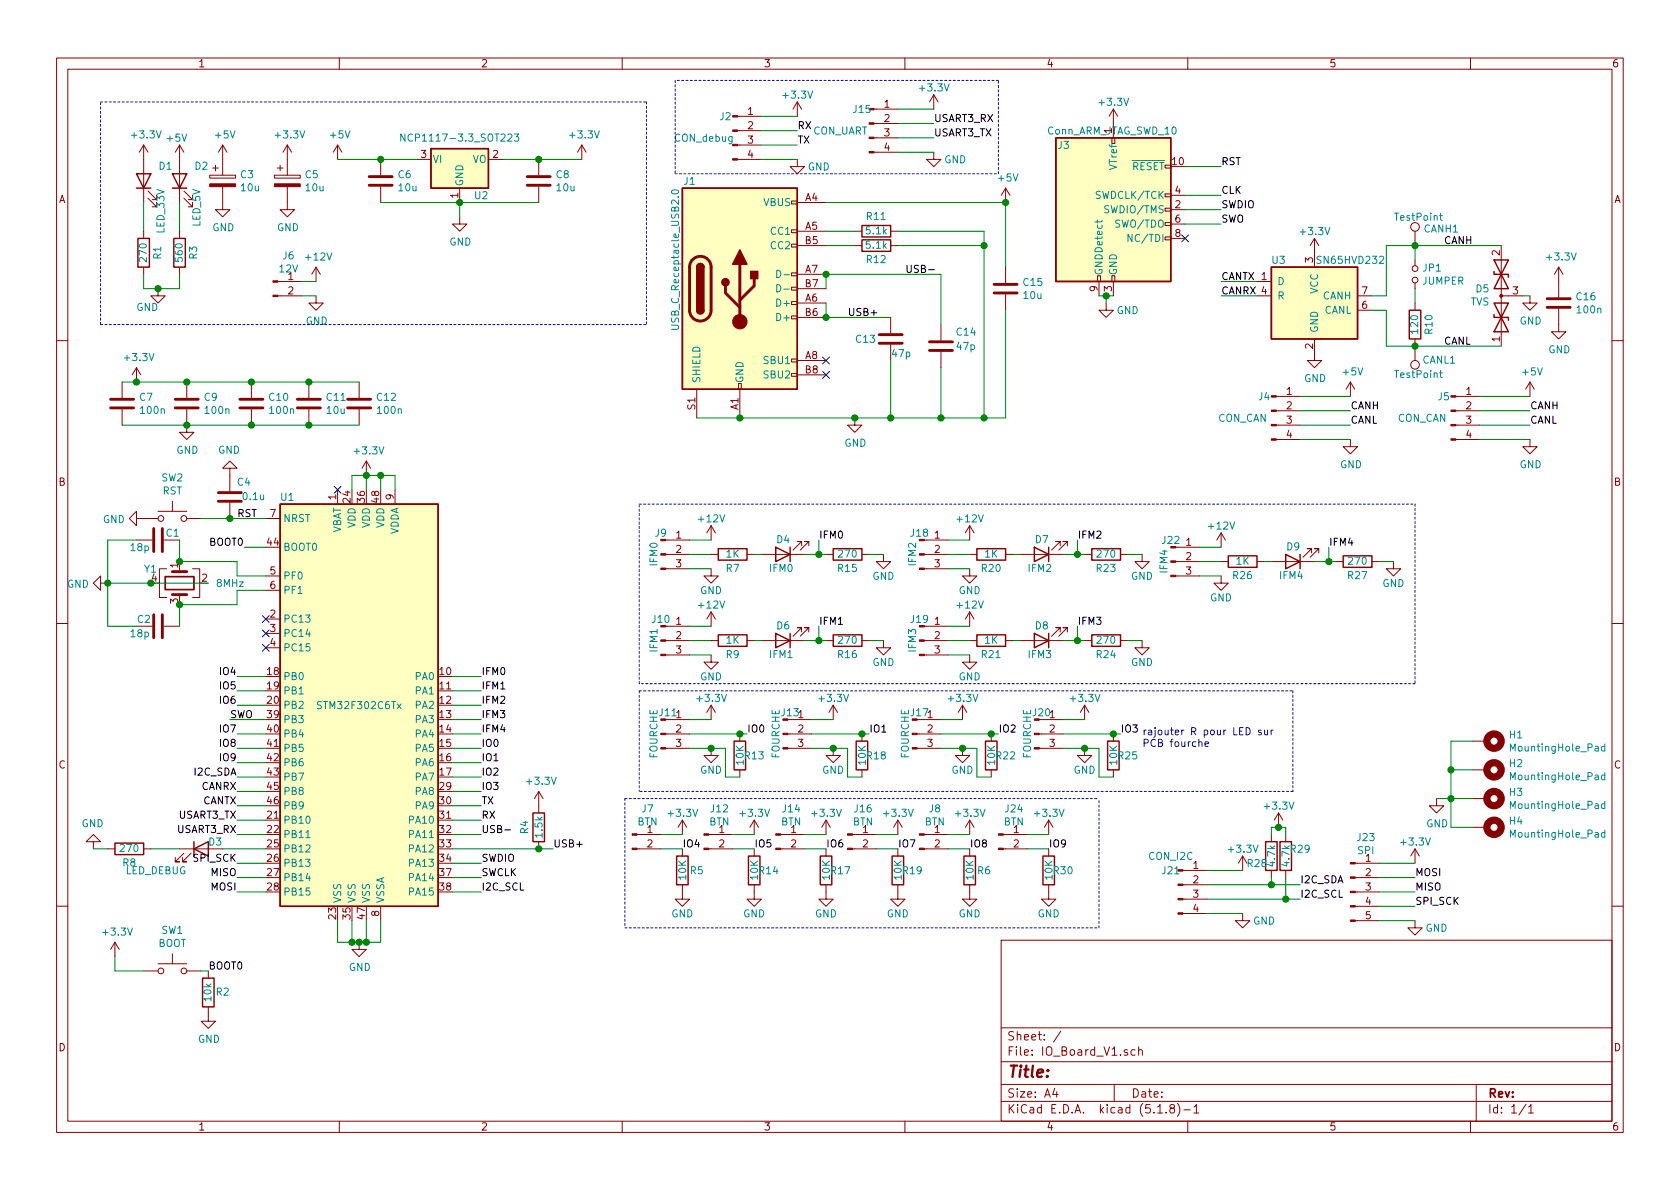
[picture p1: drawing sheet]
<svg xmlns="http://www.w3.org/2000/svg" width="297mm" height="210mm" viewBox="0 0 297 210" stroke-linecap="round" stroke-linejoin="round" font-family="sans-serif">
<defs><g id="words">
<text font-size="2.8" fill="#840000" x="178" y="190.5">Title:</text>
<g font-size="2.1" fill="#840000">
<text x="178" y="184">Sheet: /</text>
<text x="178" y="186.7">File: IO_Board_V1.sch</text>
<text x="178" y="196.9">KiCad E.D.A. kicad (5.1.8)-1</text>
<text x="178" y="194.1">Size: A4</text>
<text x="200" y="194.1">Date:</text>
<text x="263" y="194.1">Rev:</text>
<text x="263" y="196.9">Id: 1/1</text>
</g>
<g font-size="1.8" fill="#840000">
<text x="35" y="11.9">1</text>
<text x="85" y="11.9">2</text>
<text x="135" y="11.9">3</text>
<text x="185" y="11.9">4</text>
<text x="235" y="11.9">5</text>
<text x="285" y="11.9">6</text>
<text x="132.2" y="20.3">1</text>
<text x="132.2" y="22.9">2</text>
<text x="156.4" y="19">1</text>
<text x="156.4" y="21.6">2</text>
<text x="74.4" y="27.9">3</text>
<text x="87.1" y="27.9">2</text>
<text x="132.2" y="25.4">3</text>
<text x="132.2" y="27.9">4</text>
<text x="156.4" y="24.1">3</text>
<text x="156.4" y="26.7">4</text>
<text x="207.3" y="29.2">10</text>
<text x="10.4" y="35.9">A</text>
<text x="81" y="35" transform="rotate(-90 81 35)">1</text>
<text x="142.4" y="35.6">A4</text>
<text x="207.8" y="34.3">4</text>
<text x="285.4" y="35.9">A</text>
<text x="142.4" y="40.6">A5</text>
<text x="207.8" y="36.8">2</text>
<text x="207.8" y="39.4">6</text>
<text x="207.8" y="41.9">8</text>
<text x="142.4" y="43.2">B5</text>
<text x="232.2" y="46.5" transform="rotate(-90 232.2 46.5)">3</text>
<text x="265.2" y="45.2" transform="rotate(-90 265.2 45.2)">2</text>
<text x="51" y="49.5">1</text>
<text x="51" y="52.1">2</text>
<text x="142.4" y="53.3">A6</text>
<text x="142.4" y="48.3">A7</text>
<text x="142.4" y="50.8">B7</text>
<text x="194.1" y="51.5" transform="rotate(-90 194.1 51.5)">9</text>
<text x="196.6" y="51.5" transform="rotate(-90 196.6 51.5)">3</text>
<text x="240.8" y="52.1">7</text>
<text x="267.5" y="52.1">3</text>
<text x="142.4" y="55.9">B6</text>
<text x="240.8" y="54.6">6</text>
<text x="142.4" y="63.5">A8</text>
<text x="232.2" y="61.7" transform="rotate(-90 232.2 61.7)">2</text>
<text x="265.2" y="60.4" transform="rotate(-90 265.2 60.4)">1</text>
<text x="142.4" y="66">B8</text>
<text x="227.5" y="69.8">1</text>
<text x="259.2" y="69.8">1</text>
<text x="122.9" y="72.4" transform="rotate(-90 122.9 72.4)">S1</text>
<text x="130.6" y="72.5" transform="rotate(-90 130.6 72.5)">A1</text>
<text x="227.5" y="72.4">2</text>
<text x="227.5" y="74.9">3</text>
<text x="227.5" y="77.5">4</text>
<text x="259.2" y="72.4">2</text>
<text x="259.2" y="74.9">3</text>
<text x="259.2" y="77.5">4</text>
<text x="10.4" y="85.9">B</text>
<text x="59.4" y="88.4" transform="rotate(-90 59.4 88.4)">1</text>
<text x="62" y="88.8" transform="rotate(-90 62 88.8)">24</text>
<text x="64.5" y="88.8" transform="rotate(-90 64.5 88.8)">36</text>
<text x="67.1" y="88.8" transform="rotate(-90 67.1 88.8)">48</text>
<text x="69.6" y="88.4" transform="rotate(-90 69.6 88.4)">9</text>
<text x="285.4" y="85.9">B</text>
<text x="47.8" y="91.4">7</text>
<text x="119.5" y="95.2">1</text>
<text x="165.3" y="95.2">1</text>
<text x="31.5" y="100.4" transform="rotate(-90 31.5 100.4)">1</text>
<text x="47.3" y="96.5">44</text>
<text x="47.8" y="101.6">5</text>
<text x="119.5" y="97.8">2</text>
<text x="119.5" y="100.3">3</text>
<text x="165.3" y="97.8">2</text>
<text x="165.3" y="100.3">3</text>
<text x="209.7" y="96.5">1</text>
<text x="209.7" y="99.1">2</text>
<text x="209.7" y="101.6">3</text>
<text x="31.5" y="106.8" transform="rotate(-90 31.5 106.8)">3</text>
<text x="35.7" y="102.9">2</text>
<text x="47.8" y="104.1">6</text>
<text x="47.8" y="109.2">2</text>
<text x="47.8" y="111.8">3</text>
<text x="119.5" y="110.5">1</text>
<text x="119.5" y="113">2</text>
<text x="165.3" y="110.5">1</text>
<text x="165.3" y="113">2</text>
<text x="47.3" y="119.4">18</text>
<text x="47.8" y="114.3">4</text>
<text x="77.8" y="119.4">10</text>
<text x="119.5" y="115.6">3</text>
<text x="165.3" y="115.6">3</text>
<text x="47.3" y="121.9">19</text>
<text x="47.3" y="124.5">20</text>
<text x="77.8" y="121.9">11</text>
<text x="77.8" y="124.5">12</text>
<text x="47.3" y="127">39</text>
<text x="47.3" y="129.5">40</text>
<text x="77.8" y="127">13</text>
<text x="77.8" y="129.5">14</text>
<text x="119.5" y="129.5">2</text>
<text x="141.1" y="129.5">2</text>
<text x="164" y="129.5">2</text>
<text x="185.6" y="129.5">2</text>
<text x="10.4" y="135.9">C</text>
<text x="47.3" y="132.1">41</text>
<text x="47.3" y="134.6">42</text>
<text x="47.3" y="137.2">43</text>
<text x="77.8" y="132.1">15</text>
<text x="77.8" y="134.6">16</text>
<text x="77.8" y="137.2">17</text>
<text x="119.5" y="132.1">3</text>
<text x="141.1" y="132.1">3</text>
<text x="164" y="132.1">3</text>
<text x="185.6" y="132.1">3</text>
<text x="285.4" y="135.9">C</text>
<text x="47.3" y="139.7">45</text>
<text x="47.3" y="142.2">46</text>
<text x="77.8" y="139.7">29</text>
<text x="77.8" y="142.2">30</text>
<text x="47.3" y="144.8">21</text>
<text x="47.3" y="147.3">22</text>
<text x="47.3" y="149.9">25</text>
<text x="77.8" y="144.8">31</text>
<text x="77.8" y="147.3">32</text>
<text x="77.8" y="149.9">33</text>
<text x="114.5" y="147.3">1</text>
<text x="114.5" y="149.9">2</text>
<text x="127.2" y="147.3">1</text>
<text x="127.2" y="149.9">2</text>
<text x="139.9" y="147.3">1</text>
<text x="139.9" y="149.9">2</text>
<text x="152.6" y="147.3">1</text>
<text x="152.6" y="149.9">2</text>
<text x="165.3" y="147.3">1</text>
<text x="165.3" y="149.9">2</text>
<text x="179.2" y="147.3">1</text>
<text x="179.2" y="149.9">2</text>
<text x="47.3" y="152.4">26</text>
<text x="47.3" y="154.9">27</text>
<text x="77.8" y="152.4">34</text>
<text x="77.8" y="154.9">37</text>
<text x="211" y="153.7">1</text>
<text x="241.5" y="152.4">1</text>
<text x="241.5" y="154.9">2</text>
<text x="47.3" y="157.5">28</text>
<text x="77.8" y="157.5">38</text>
<text x="211" y="156.2">2</text>
<text x="211" y="158.7">3</text>
<text x="211" y="161.3">4</text>
<text x="241.5" y="157.5">3</text>
<text x="241.5" y="160">4</text>
<text x="59.4" y="162.5" transform="rotate(-90 59.4 162.5)">23</text>
<text x="62" y="162.5" transform="rotate(-90 62 162.5)">35</text>
<text x="64.5" y="162.5" transform="rotate(-90 64.5 162.5)">47</text>
<text x="67.1" y="162" transform="rotate(-90 67.1 162)">8</text>
<text x="241.5" y="162.6">5</text>
<text x="10.4" y="185.9">D</text>
<text x="285.4" y="185.9">D</text>
<text x="35" y="199.9">1</text>
<text x="85" y="199.9">2</text>
<text x="135" y="199.9">3</text>
<text x="185" y="199.9">4</text>
<text x="235" y="199.9">5</text>
<text x="285" y="199.9">6</text>
</g>
<g font-size="1.8" fill="#008484">
<text x="138.6" y="17.4">+3.3V</text>
<text x="162.8" y="16.2">+3.3V</text>
<text x="127.3" y="21.3">J2</text>
<text x="143.7" y="23.8">CON_UART</text>
<text x="150.9" y="20">J15</text>
<text x="185" y="23.8">Conn_ARM_JTAG_SWD_10</text>
<text x="194.5" y="18.7">+3.3V</text>
<text x="196.6" y="23.6" transform="rotate(-90 196.6 23.6)">1</text>
<text x="23.4" y="24.5">+3.3V</text>
<text x="29.6" y="25.1">+5V</text>
<text x="38.2" y="24.5">+5V</text>
<text x="48.8" y="24.5">+3.3V</text>
<text x="58.5" y="24.5">+5V</text>
<text x="72.1" y="25">NCP1117-3.3_SOT223</text>
<text x="76.5" y="28.8">VI</text>
<text x="83.5" y="28.8">VO</text>
<text x="100.9" y="24.5">+3.3V</text>
<text x="119.4" y="25.1">CON_debug</text>
<text x="167" y="28.9">GND</text>
<text x="187.1" y="26.3">J3</text>
<text x="197.5" y="29.9" transform="rotate(-90 197.5 29.9)">VTref</text>
<text x="28.1" y="30">D1</text>
<text x="34.5" y="30">D2</text>
<text x="42.6" y="31.5">C3</text>
<text x="42.7" y="33.8">10u</text>
<text x="54" y="31.5">C5</text>
<text x="54.1" y="33.8">10u</text>
<text x="70.4" y="31.5">C6</text>
<text x="70.6" y="33.8">10u</text>
<text x="81.9" y="33" transform="rotate(-90 81.9 33)">GND</text>
<text x="84" y="35.2">U2</text>
<text x="98.4" y="31.5">C8</text>
<text x="98.5" y="33.8">10u</text>
<text x="121" y="32.7">J1</text>
<text x="142.8" y="30.1">GND</text>
<text x="176.6" y="32.1">+5V</text>
<text x="194.1" y="35.2">SWDCLK/TCK</text>
<text x="200.1" y="30.1">RESET</text>
<text x="29.1" y="41.2" transform="rotate(-90 29.1 41.2)">LED_33V</text>
<text x="35.4" y="40.1" transform="rotate(-90 35.4 40.1)">LED_5V</text>
<text x="37.5" y="40.9">GND</text>
<text x="49" y="40.9">GND</text>
<text x="135.1" y="36.4">VBUS</text>
<text x="136.4" y="41.5">CC1</text>
<text x="153.2" y="41.4">5.1k</text>
<text x="153.3" y="38.9">R11</text>
<text x="195.8" y="37.7">SWDIO/TMS</text>
<text x="197.5" y="40.3">SWO/TDO</text>
<text x="230.1" y="41.6">+3.3V</text>
<text x="246.8" y="39">TestPoint</text>
<text x="251.8" y="41.1">CANH1</text>
<text x="26" y="46.2" transform="rotate(-90 26 46.2)">270</text>
<text x="28.5" y="45.8" transform="rotate(-90 28.5 45.8)">R1</text>
<text x="32.3" y="46.2" transform="rotate(-90 32.3 46.2)">560</text>
<text x="34.8" y="45.8" transform="rotate(-90 34.8 45.8)">R3</text>
<text x="50" y="45.9">J6</text>
<text x="54.2" y="46.1">+12V</text>
<text x="79.5" y="43.4">GND</text>
<text x="136.4" y="44.1">CC2</text>
<text x="153.2" y="44">5.1k</text>
<text x="153.3" y="46.5">R12</text>
<text x="200.1" y="42.8">NC/TDI</text>
<text x="224.9" y="46.7">U3</text>
<text x="233.2" y="46.7">SN65HVD232</text>
<text x="273.6" y="46.1">+3.3V</text>
<text x="49.4" y="48.2">12V</text>
<text x="181" y="50.6">C15</text>
<text x="181.1" y="52.9">10u</text>
<text x="194.9" y="48.8" transform="rotate(-90 194.9 48.8)">GNDDetect</text>
<text x="197.5" y="48.8" transform="rotate(-90 197.5 48.8)">GND</text>
<text x="225.8" y="50.4">D</text>
<text x="225.8" y="53">R</text>
<text x="233" y="52" transform="rotate(-90 233 52)">VCC</text>
<text x="233.9" y="53">CANH</text>
<text x="251.5" y="50.3">JUMPER</text>
<text x="251.6" y="48">JP1</text>
<text x="261" y="51.7">D5</text>
<text x="278.8" y="53.1">C16</text>
<text x="24.1" y="55">GND</text>
<text x="54.1" y="57.4">GND</text>
<text x="120.1" y="57.7" transform="rotate(-90 120.1 57.7)">USB_C_Receptacle_USB2.0</text>
<text x="137.6" y="54.2">D+</text>
<text x="137.6" y="56.8">D+</text>
<text x="169.2" y="59.4">C14</text>
<text x="197.4" y="55.5">GND</text>
<text x="233" y="58.9" transform="rotate(-90 233 58.9)">GND</text>
<text x="234.1" y="55.5">CANL</text>
<text x="250.7" y="58.9" transform="rotate(-90 250.7 58.9)">120</text>
<text x="253.3" y="59" transform="rotate(-90 253.3 59)">R10</text>
<text x="260" y="54">TVS</text>
<text x="268.7" y="57.4">GND</text>
<text x="279" y="55.4">100n</text>
<text x="22.2" y="63.8">+3.3V</text>
<text x="135.2" y="64.4">SBU1</text>
<text x="151.4" y="60.6">C13</text>
<text x="157.8" y="63.2">47p</text>
<text x="169.2" y="61.9">47p</text>
<text x="251.5" y="64.3">CANL1</text>
<text x="273.8" y="62.5">GND</text>
<text x="24.7" y="70.9">C7</text>
<text x="36.1" y="70.9">C9</text>
<text x="47.7" y="70.9">C10</text>
<text x="57.8" y="70.9">C11</text>
<text x="66.7" y="70.9">C12</text>
<text x="123.8" y="67.8" transform="rotate(-90 123.8 67.8)">SHIELD</text>
<text x="131.4" y="67.8" transform="rotate(-90 131.4 67.8)">GND</text>
<text x="135.2" y="66.9">SBU2</text>
<text x="222.6" y="70.8">J4</text>
<text x="230.6" y="67.6">GND</text>
<text x="237.5" y="66.4">+5V</text>
<text x="246.8" y="66.8">TestPoint</text>
<text x="254.3" y="70.8">J5</text>
<text x="269.3" y="66.4">+5V</text>
<text x="25" y="73.2">100n</text>
<text x="36.4" y="73.2">100n</text>
<text x="47.8" y="73.2">100n</text>
<text x="57.9" y="73.2">10u</text>
<text x="66.9" y="73.2">100n</text>
<text x="215.3" y="74.6">CON_CAN</text>
<text x="247.1" y="74.6">CON_CAN</text>
<text x="31.2" y="80.3">GND</text>
<text x="38.6" y="80.2">GND</text>
<text x="62.8" y="80.4">+3.3V</text>
<text x="149.3" y="79">GND</text>
<text x="236.9" y="82.8">GND</text>
<text x="268.7" y="82.8">GND</text>
<text x="28.6" y="85.1">SW2</text>
<text x="28.7" y="87.4">RST</text>
<text x="42" y="85.9">C4</text>
<text x="43.1" y="88.4">0.1u</text>
<text x="49.7" y="88.6">U1</text>
<text x="18.2" y="92.5">GND</text>
<text x="29.4" y="94.9">C1</text>
<text x="50" y="92.3">NRST</text>
<text x="60.3" y="94.5" transform="rotate(-90 60.3 94.5)">VBAT</text>
<text x="62.9" y="93.4" transform="rotate(-90 62.9 93.4)">VDD</text>
<text x="65.4" y="93.4" transform="rotate(-90 65.4 93.4)">VDD</text>
<text x="67.9" y="93.4" transform="rotate(-90 67.9 93.4)">VDD</text>
<text x="70.5" y="94.7" transform="rotate(-90 70.5 94.7)">VDDA</text>
<text x="115.9" y="94.9">J9</text>
<text x="123.6" y="92.4">+12V</text>
<text x="161.1" y="94.9">J18</text>
<text x="169.4" y="92.4">+12V</text>
<text x="213.8" y="93.6">+12V</text>
<text x="23.2" y="97.5">18p</text>
<text x="25.6" y="101.3">Y1</text>
<text x="50" y="97.4">BOOT0</text>
<text x="116.3" y="100" transform="rotate(-90 116.3 100)">IFM0</text>
<text x="128.4" y="101.1">R7</text>
<text x="128.4" y="98.6">1K</text>
<text x="136.1" y="101.1">IFM0</text>
<text x="137.4" y="96.1">D4</text>
<text x="148.2" y="101.1">R15</text>
<text x="148.4" y="98.6">270</text>
<text x="162" y="100" transform="rotate(-90 162 100)">IFM2</text>
<text x="173.6" y="101.1">R20</text>
<text x="174.1" y="98.6">1K</text>
<text x="181.8" y="101.1">IFM2</text>
<text x="183.1" y="96.1">D7</text>
<text x="193.9" y="101.1">R23</text>
<text x="194.1" y="98.6">270</text>
<text x="205.5" y="96.2">J22</text>
<text x="206.4" y="101.3" transform="rotate(-90 206.4 101.3)">IFM4</text>
<text x="218.6" y="99.9">1K</text>
<text x="227.5" y="97.3">D9</text>
<text x="238.5" y="99.9">270</text>
<text x="11.8" y="103.9">GND</text>
<text x="26.8" y="102.9">4</text>
<text x="38.4" y="103.8">8MHz</text>
<text x="50" y="102.5">PF0</text>
<text x="50" y="105">PF1</text>
<text x="123.6" y="107.6">+12V</text>
<text x="123.8" y="105.1">GND</text>
<text x="154.3" y="102.5">GND</text>
<text x="169.4" y="107.6">+12V</text>
<text x="169.5" y="105.1">GND</text>
<text x="200" y="102.5">GND</text>
<text x="213.9" y="106.3">GND</text>
<text x="218.1" y="102.4">R26</text>
<text x="226.3" y="102.4">IFM4</text>
<text x="238.4" y="102.4">R27</text>
<text x="244.4" y="103.8">GND</text>
<text x="23.2" y="112.7">18p</text>
<text x="24.3" y="110.2">C2</text>
<text x="50" y="110.1">PC13</text>
<text x="50" y="112.6">PC14</text>
<text x="115.4" y="110.2">J10</text>
<text x="128.4" y="113.8">1K</text>
<text x="137.4" y="111.3">D6</text>
<text x="148.4" y="113.8">270</text>
<text x="161.1" y="110.2">J19</text>
<text x="174.1" y="113.8">1K</text>
<text x="183.1" y="111.3">D8</text>
<text x="194.1" y="113.8">270</text>
<text x="50" y="115.2">PC15</text>
<text x="116.3" y="115.3" transform="rotate(-90 116.3 115.3)">IFM1</text>
<text x="128.4" y="116.4">R9</text>
<text x="136.1" y="116.4">IFM1</text>
<text x="148.2" y="116.4">R16</text>
<text x="154.3" y="117.8">GND</text>
<text x="162" y="115.3" transform="rotate(-90 162 115.3)">IFM3</text>
<text x="173.6" y="116.4">R21</text>
<text x="181.8" y="116.4">IFM3</text>
<text x="193.9" y="116.4">R24</text>
<text x="200" y="117.8">GND</text>
<text x="50" y="120.3">PB0</text>
<text x="50" y="122.8">PB1</text>
<text x="50" y="125.3">PB2</text>
<text x="56.5" y="125.4">STM32F302C6Tx</text>
<text x="73.5" y="120.3">PA0</text>
<text x="73.5" y="122.8">PA1</text>
<text x="73.5" y="125.3">PA2</text>
<text x="123.4" y="124.1">+3.3V</text>
<text x="123.8" y="120.3">GND</text>
<text x="145" y="124.1">+3.3V</text>
<text x="167.8" y="124.1">+3.3V</text>
<text x="169.5" y="120.3">GND</text>
<text x="189.4" y="124.1">+3.3V</text>
<text x="50" y="127.9">PB3</text>
<text x="50" y="130.4">PB4</text>
<text x="73.5" y="127.9">PA3</text>
<text x="73.5" y="130.4">PA4</text>
<text x="116.6" y="126.7">J111</text>
<text x="138.2" y="126.7">J131</text>
<text x="161.1" y="126.7">J171</text>
<text x="182.7" y="126.7">J201</text>
<text x="266.9" y="130.6">H1</text>
<text x="50" y="133">PB5</text>
<text x="50" y="135.5">PB6</text>
<text x="73.5" y="133">PA5</text>
<text x="73.5" y="135.5">PA6</text>
<text x="116.3" y="134.1" transform="rotate(-90 116.3 134.1)">FOURCHE</text>
<text x="123.8" y="136.8">GND</text>
<text x="131.5" y="135.2" transform="rotate(-90 131.5 135.2)">10K</text>
<text x="131.7" y="134.3">R13</text>
<text x="137.8" y="134.1" transform="rotate(-90 137.8 134.1)">FOURCHE</text>
<text x="145.4" y="136.8">GND</text>
<text x="153.1" y="135.2" transform="rotate(-90 153.1 135.2)">10K</text>
<text x="153.3" y="134.3">R18</text>
<text x="160.7" y="134.1" transform="rotate(-90 160.7 134.1)">FOURCHE</text>
<text x="168.2" y="136.8">GND</text>
<text x="175.9" y="135.2" transform="rotate(-90 175.9 135.2)">10K</text>
<text x="176.2" y="134.3">R22</text>
<text x="182.3" y="134.1" transform="rotate(-90 182.3 134.1)">FOURCHE</text>
<text x="189.8" y="136.8">GND</text>
<text x="197.5" y="135.2" transform="rotate(-90 197.5 135.2)">10K</text>
<text x="197.8" y="134.3">R25</text>
<text x="266.9" y="135.7">H2</text>
<text x="267.4" y="132.9">MountingHole_Pad</text>
<text x="267.4" y="138">MountingHole_Pad</text>
<text x="50" y="138">PB7</text>
<text x="50" y="140.6">PB8</text>
<text x="50" y="143.1">PB9</text>
<text x="73.5" y="138">PA7</text>
<text x="73.5" y="140.6">PA8</text>
<text x="73.5" y="143.1">PA9</text>
<text x="93.3" y="138.8">+3.3V</text>
<text x="113.5" y="143.7">J7</text>
<text x="125.7" y="143.7">J12</text>
<text x="138.4" y="143.7">J14</text>
<text x="151.1" y="143.7">J16</text>
<text x="164.3" y="143.7">J8</text>
<text x="177.8" y="143.7">J24</text>
<text x="223.7" y="143.2">+3.3V</text>
<text x="266.9" y="140.7">H3</text>
<text x="267.4" y="143">MountingHole_Pad</text>
<text x="14.4" y="146.3">GND</text>
<text x="36.9" y="149.5">D3</text>
<text x="50" y="145.7">PB10</text>
<text x="50" y="148.2">PB11</text>
<text x="72.5" y="145.7">PA10</text>
<text x="72.5" y="148.2">PA11</text>
<text x="93.4" y="147.4" transform="rotate(-90 93.4 147.4)">R4</text>
<text x="95.9" y="148" transform="rotate(-90 95.9 148)">1.5k</text>
<text x="112.7" y="146">BTN</text>
<text x="118.3" y="144.4">+3.3V</text>
<text x="125.4" y="146">BTN</text>
<text x="131" y="144.4">+3.3V</text>
<text x="138.1" y="146">BTN</text>
<text x="143.7" y="144.4">+3.3V</text>
<text x="150.8" y="146">BTN</text>
<text x="156.4" y="144.4">+3.3V</text>
<text x="163.5" y="146">BTN</text>
<text x="169.1" y="144.4">+3.3V</text>
<text x="177.5" y="146">BTN</text>
<text x="183.1" y="144.4">+3.3V</text>
<text x="240" y="148.7">J23</text>
<text x="247.9" y="149.5">+3.3V</text>
<text x="252.2" y="146.3">GND</text>
<text x="266.9" y="145.8">H4</text>
<text x="267.4" y="148.1">MountingHole_Pad</text>
<text x="21.4" y="150.7">270</text>
<text x="21.7" y="153.2">R8</text>
<text x="22.1" y="154.6">LED_DEBUG</text>
<text x="50" y="150.7">PB12</text>
<text x="50" y="153.3">PB13</text>
<text x="50" y="155.8">PB14</text>
<text x="72.5" y="150.7">PA12</text>
<text x="72.5" y="153.3">PA13</text>
<text x="72.5" y="155.8">PA14</text>
<text x="121.3" y="155.5" transform="rotate(-90 121.3 155.5)">10K</text>
<text x="122.1" y="154.6">R5</text>
<text x="134" y="155.5" transform="rotate(-90 134 155.5)">10K</text>
<text x="134.3" y="154.6">R14</text>
<text x="146.7" y="155.5" transform="rotate(-90 146.7 155.5)">10K</text>
<text x="147" y="154.6">R17</text>
<text x="159.4" y="155.5" transform="rotate(-90 159.4 155.5)">10K</text>
<text x="159.7" y="154.6">R19</text>
<text x="172.1" y="155.5" transform="rotate(-90 172.1 155.5)">10K</text>
<text x="172.9" y="154.6">R6</text>
<text x="186.1" y="155.5" transform="rotate(-90 186.1 155.5)">10K</text>
<text x="186.3" y="154.6">R30</text>
<text x="203.2" y="152.1">CON_I2C</text>
<text x="205.5" y="154.6">J21</text>
<text x="217.4" y="150.8">+3.3V</text>
<text x="220.6" y="153.3">R28</text>
<text x="225.5" y="153.1" transform="rotate(-90 225.5 153.1)">4.7k</text>
<text x="228" y="153.1" transform="rotate(-90 228 153.1)">4.7k</text>
<text x="228.2" y="150.8">R29</text>
<text x="240.1" y="151">SPI</text>
<text x="50" y="158.4">PB15</text>
<text x="60.3" y="159.8" transform="rotate(-90 60.3 159.8)">VSS</text>
<text x="62.9" y="159.8" transform="rotate(-90 62.9 159.8)">VSS</text>
<text x="65.4" y="159.8" transform="rotate(-90 65.4 159.8)">VSS</text>
<text x="67.9" y="159.8" transform="rotate(-90 67.9 159.8)">VSSA</text>
<text x="72.5" y="158.4">PA15</text>
<text x="18.4" y="165.4">+3.3V</text>
<text x="27.9" y="167.5">BOOT</text>
<text x="28.6" y="165.1">SW1</text>
<text x="118.7" y="162.2">GND</text>
<text x="131.4" y="162.2">GND</text>
<text x="144.1" y="162.2">GND</text>
<text x="156.8" y="162.2">GND</text>
<text x="169.5" y="162.2">GND</text>
<text x="183.5" y="162.2">GND</text>
<text x="221.6" y="163.5">GND</text>
<text x="252" y="164.8">GND</text>
<text x="61.7" y="171.7">GND</text>
<text x="37.4" y="177" transform="rotate(-90 37.4 177)">10k</text>
<text x="38.3" y="176.1">R2</text>
<text x="35" y="184.4">GND</text>
</g>
<g font-size="1.8">
<text x="141" y="22.9">RX</text>
<text x="165.1" y="21.6">USART3_RX</text>
<text x="141" y="25.4">TX</text>
<text x="165.1" y="24.1">USART3_TX</text>
<text x="215.9" y="29.2">RST</text>
<text x="215.9" y="34.3">CLK</text>
<text x="215.9" y="36.8">SWDIO</text>
<text x="215.9" y="39.4">SWO</text>
<text x="255.3" y="43.2">CANH</text>
<text x="160" y="48.3">USB-</text>
<text x="215.9" y="49.5">CANTX 1</text>
<text x="215.9" y="52.1">CANRX 4</text>
<text x="149.9" y="55.9">USB+</text>
<text x="255.3" y="61">CANL</text>
<text x="238.8" y="74.9">CANL</text>
<text x="238.8" y="72.4">CANH</text>
<text x="270.5" y="74.9">CANL</text>
<text x="270.5" y="72.4">CANH</text>
<text x="41.9" y="91.4">RST</text>
<text x="144.8" y="95.2">IFM0</text>
<text x="190.5" y="95.2">IFM2</text>
<text x="37.1" y="96.5">BOOT0</text>
<text x="234.9" y="96.5">IFM4</text>
<text x="144.8" y="110.5">IFM1</text>
<text x="190.5" y="110.5">IFM3</text>
<text x="39.1" y="119.4">IO4</text>
<text x="85.1" y="119.4">IFM0</text>
<text x="39.1" y="124.5">IO6</text>
<text x="39.1" y="121.9">IO5</text>
<text x="85.1" y="124.5">IFM2</text>
<text x="85.1" y="121.9">IFM1</text>
<text x="39.1" y="129.5">IO7</text>
<text x="40.6" y="127">SWO</text>
<text x="85.1" y="129.5">IFM4</text>
<text x="85.1" y="127">IFM3</text>
<text x="132.1" y="129.5">IO0</text>
<text x="153.7" y="129.5">IO1</text>
<text x="176.5" y="129.5">IO2</text>
<text x="198.1" y="129.5">IO3</text>
<text x="34.4" y="137.2">I2C_SDA</text>
<text x="39.1" y="134.6">IO9</text>
<text x="39.1" y="132.1">IO8</text>
<text x="85.1" y="137.2">IO2</text>
<text x="85.1" y="134.6">IO1</text>
<text x="85.1" y="132.1">IO0</text>
<text x="35.6" y="139.7">CANRX</text>
<text x="35.8" y="142.2">CANTX</text>
<text x="85.1" y="142.2">TX</text>
<text x="85.1" y="139.7">IO3</text>
<text x="31.4" y="147.3">USART3_RX</text>
<text x="31.6" y="144.8">USART3_TX</text>
<text x="85.1" y="144.8">RX</text>
<text x="85.1" y="147.3">USB-</text>
<text x="97.8" y="149.9">USB+</text>
<text x="120.6" y="149.9">IO4</text>
<text x="133.3" y="149.9">IO5</text>
<text x="146" y="149.9">IO6</text>
<text x="158.7" y="149.9">IO7</text>
<text x="171.4" y="149.9">IO8</text>
<text x="185.4" y="149.9">IO9</text>
<text x="34.3" y="152.4">SPI_SCK</text>
<text x="37.4" y="154.9">MISO</text>
<text x="85.1" y="152.4">SWDIO</text>
<text x="85.1" y="154.9">SWCLK</text>
<text x="250.2" y="154.9">MOSI</text>
<text x="37.4" y="157.5">MOSI</text>
<text x="85.1" y="157.5">I2C_SCL</text>
<text x="229.9" y="158.7">I2C_SCL</text>
<text x="229.9" y="156.2">I2C_SDA</text>
<text x="250.2" y="160">SPI_SCK</text>
<text x="250.2" y="157.5">MISO</text>
<text x="36.8" y="171.4">BOOT0</text>
</g>
<g font-size="1.8" fill="#0000c2">
<text x="201.9" y="130">rajouter R pour LED sur</text>
<text x="201.9" y="132.1">PCB fourche</text>
</g>
</g></defs>
<g fill="none" stroke="#840000" stroke-width=".18">
<path d="M10 10.3h277v189.9h-277zM12 12.2h273v186.1h-273zM60 10.3v1.9M110 10.3v1.9M141 18l-.8 1.3M141 18v2.6M141 18l.7 1.3M154.5 19.3h4.2M160 10.3v1.9M165.1 16.8l-.8 1.2M165.1 16.8v2.5M165.1 16.8l.8 1.2"/>
<path d="M196.8 19.3l-.7 1.3M196.8 19.3v5.1M196.8 19.3l.8 1.3M210 10.3v1.9M260 10.3v1.9M25.4 25.6v10.2M25.4 25.6l-.8 1.3M25.4 25.6l.8 1.3M26.2 35l1.5 1.6v-.8v.8h-.8M26.2 33.8l1.5 1.5v-.8v.8h-.8M31.7 25.6v10.2M31.7 25.6l-.7 1.3"/>
<path d="M31.7 25.6l.8 1.3M32.5 35l1.5 1.6v-.8v.8h-.7M32.5 33.8l1.5 1.5v-.8v.8h-.7M37.1 31h4.6v.5h-4.6zM37.6 29.7h1M38.1 29.2v1M39.4 33v4.1h1.2l-1.2 1.2-1.3-1.2h1.3M39.4 25.6v5.4M39.4 25.6l-.8 1.3M39.4 25.6l.7 1.3M48.5 31h4.6v.5h-4.6zM49 29.7h1"/>
<path d="M49.5 29.2v1M50.8 33v4.1h1.3l-1.3 1.2-1.3-1.2h1.3M50.8 25.6l-.8 1.3M50.8 25.6v5.4M50.8 25.6l.8 1.3M59.7 25.6v2.6M59.7 25.6l-.8 1.3M59.7 25.6l.8 1.3M67.3 28.2v2.8M67.3 33v2.8M73.7 28.2h2.5M81.3 38.3v1.3h1.2l-1.2 1.3-1.3-1.3h1.3"/>
<path d="M81.3 33.3v2.5M86.4 28.2h2.5M95.2 28.2v2.8M95.2 33v2.8M102.9 25.6l-.8 1.3M102.9 25.6v2.6M102.9 25.6l.7 1.3M130.4 28.2h4.2M130.4 25.6h4.2M130.4 23.1h4.2M130.4 20.6h4.2M140 35.6h1v.5h-1z"/>
<path d="M141 28.2v1.3h1.2l-1.2 1.2-1.3-1.2h1.3M141 35.8h5M154.5 26.9h4.2M154.5 24.4h4.2M154.5 21.8h4.2M165.1 26.9v1.3h1.3l-1.3 1.3-1.3-1.3h1.3M177.8 33.3v2.5M177.8 33.3l-.8 1.2M177.8 33.3l.8 1.2M196.6 24.4h.5v1h-.5zM206 34.3h1v.5h-1zM206 39.4h1v.5h-1z"/>
<path d="M206 36.8h1v.5h-1zM206 29.2h1v.5h-1zM207 37.1h2.5M207 34.5h2.5M207 39.6h2.5M25.4 40.9v1.3M25.4 47.2v1.3M27.9 51v1.3h1.3l-1.3 1.3-1.2-1.3h1.2M31.7 40.9v1.3M31.7 47.2v1.3M49.1 52.3h4.2M49.1 49.8h4.2"/>
<path d="M55.9 52.3v1.3h1.2l-1.2 1.3-1.3-1.3h1.3M55.9 47.2l-.8 1.3M55.9 47.2v2.6M55.9 47.2l.7 1.3M140 55.9h1v.5h-1zM140 53.3h1v.5h-1zM140 50.8h1v.5h-1zM140 48.3h1v.5h-1zM140 43.2h1v.5h-1zM140 40.6h1v.5h-1zM141 43.4h5M141 40.9h5"/>
<path d="M141 53.6h5M141 48.5h5M141 56.1h5M141 51h5M151.1 43.4h1.3M151.1 40.9h1.3M157.5 43.4h1.2M157.5 40.9h1.2M157.5 56.1v2.8M166.4 57.4v2.8M177.8 47.2v2.8M177.8 52.1v2.8"/>
<path d="M194.1 48.8h.5v1h-.5zM194.3 49.8v2.5M195.6 53.6v1.3h1.2l-1.2 1.2-1.3-1.2h1.3M196.6 48.8h.5v1h-.5zM196.8 49.8v2.5M206 41.9h1v.5h-1zM207 42.2h2.5M222.2 52.3h2.6M222.2 49.8h2.6M232.4 59.9v3.8h1.3l-1.3 1.3-1.3-1.3h1.3M232.4 42.2l-.8 1.2M232.4 42.2v5"/>
<path d="M232.4 42.2l.8 1.2M240 52.3h2.6M240 54.9h2.6M250.2 40.9v2.5M250.2 46v1M250.2 50v1M250.2 53.6v1.3M250.2 59.9v3.8M265.4 52.3h3.8M265.4 43.4v17.8M270.5 52.3v1.3h1.3l-1.3 1.3-1.3-1.3h1.3M275.6 54.6v4.1h1.3l-1.3 1.2-1.3-1.2h1.3"/>
<path d="M275.6 47.2v5.4M275.6 47.2l-.8 1.3M275.6 47.2l.8 1.3M10 60.2h2M21.6 67.6v2.8M21.6 72.4v2.8M24.1 65l-.7 1.3M24.1 65v2.6M24.1 65l.8 1.3M33 72.4v4h1.3l-1.3 1.3-1.3-1.3h1.3M33 67.6v2.8M44.4 67.6v2.8"/>
<path d="M44.4 72.4v2.8M54.6 67.6v2.8M54.6 72.4v2.8M63.5 67.6v2.8M63.5 72.4v2.8M123.2 68.8v5.1M130.6 67.8h.5v1h-.5zM130.8 68.8v5.1M140 66h1v.5h-1zM140 63.5h1v.5h-1zM141 63.7h5M141 66.3h5"/>
<path d="M151.1 73.9v1.3h1.3l-1.3 1.2-1.2-1.2h1.2M157.5 61v2.7M166.4 62.2v2.8M225.7 77.7h4.2M225.7 75.2h4.2M225.7 72.6h4.2M225.7 70.1h4.2M238.8 77.7v1.3h1.2l-1.2 1.3-1.3-1.3h1.3M238.8 67.6l-.8 1.2M238.8 67.6v2.5M238.8 67.6l.7 1.2M257.4 77.7h4.2"/>
<path d="M257.4 75.2h4.2M257.4 72.6h4.2M257.4 70.1h4.2M270.5 77.7v1.3h1.3l-1.3 1.3-1.3-1.3h1.3M270.5 67.6l-.8 1.2M270.5 67.6v2.5M270.5 67.6l.8 1.2M285 60.2h2M24.1 91.7v-1.3l-1.2 1.3 1.2 1.3v-1.3h3.8M24.1 95.5h2.8M27.9 90.4h5.1M30.5 88.6v1.8"/>
<path d="M33 91.7h2.6M40.6 82.8h1.3l-1.3-1.3-1.2 1.3h1.2v4.1M40.6 88.9v2.8M47 91.7h2.5M59.7 86.6v2.5M64.8 81.5l-.8 1.3M64.8 81.5v2.6M64.8 81.5l.7 1.3M69.8 86.6v2.5M117.7 98h4.2M118.1 95.5h3.8M125.7 98h1.3"/>
<path d="M125.7 93v2.5M125.7 93l-.7 1.2M125.7 93l.8 1.2M132.1 98h1.2M134.6 98h7.6M141.7 96.5v-.7h-.7h.7l-1.5 1.5M143 96.5v-.7h-.8h.8l-1.5 1.5M146 98h1.3M152.4 98h1.3M156.2 98v1.3h1.3l-1.3 1.3-1.3-1.3h1.3M163.4 98h4.2M163.8 95.5h3.8"/>
<path d="M171.4 93v2.5M171.4 98h1.3M171.4 93l-.7 1.2M171.4 93l.8 1.2M177.8 98h1.3M180.3 98h7.7M187.5 96.5v-.7h-.8h.8l-1.6 1.5M188.7 96.5v-.7h-.7h.7l-1.5 1.5M191.8 98h1.2M198.1 98h1.3M201.9 98v1.3h1.3l-1.3 1.3-1.2-1.3h1.2M207.9 99.3h4.2"/>
<path d="M208.3 96.8h3.8M215.9 99.3h1.3M215.9 94.2l-.8 1.3M215.9 94.2v2.6M215.9 94.2l.8 1.3M222.2 99.3h1.3M224.8 99.3h7.6M231.9 97.8v-.8h-.8h.8l-1.5 1.5M233.2 97.8v-.8h-.8h.8l-1.6 1.5M236.2 99.3h1.3M242.6 99.3h1.2M246.4 99.3v1.3h1.2l-1.2 1.2-1.3-1.2h1.3"/>
<path d="M10 110.3h2M17.8 103.1v-1.3l-1.3 1.3 1.3 1.3v-1.3h1.2M29 110.7h2.7M29.5 100.6h-1.3v5.1h1.3M31.7 100.6v.5M31.7 105.2v.5M34 100.6h1.3v5.1h-1.3M47 101.8h2.5M47 109.5h2.5M47 112h2.5M47 114.5h2.5M47 104.4h2.5"/>
<path d="M117.7 115.8h4.2M117.7 113.3h4.2M117.7 100.6h4.2M118.1 110.7h3.8M125.7 115.8v1.3h1.3l-1.3 1.3-1.2-1.3h1.2M125.7 100.6v1.2h1.3l-1.3 1.3-1.2-1.3h1.2M125.7 113.3h1.3M125.7 108.2v2.5M125.7 108.2l-.7 1.3M125.7 108.2l.8 1.3M132.1 113.3h1.2M134.6 113.3h7.6"/>
<path d="M141.7 111.8v-.8h-.7h.7l-1.5 1.5M143 111.8v-.8h-.8h.8l-1.5 1.5M146 113.3h1.3M152.4 113.3h1.3M156.2 113.3v1.2h1.3l-1.3 1.3-1.3-1.3h1.3M163.4 115.8h4.2M163.4 113.3h4.2M163.4 100.6h4.2M163.8 110.7h3.8M171.4 100.6v1.2h1.3l-1.3 1.3-1.2-1.3h1.2M171.4 115.8v1.3h1.3l-1.3 1.3-1.2-1.3h1.2M171.4 108.2l-.7 1.3"/>
<path d="M171.4 108.2v2.5M171.4 108.2l.8 1.3M171.4 113.3h1.3M177.8 113.3h1.3M180.3 113.3h7.7M187.5 111.8v-.8h-.8h.8l-1.6 1.5M188.7 111.8v-.8h-.7h.7l-1.5 1.5M191.8 113.3h1.2M198.1 113.3h1.3M201.9 113.3v1.2h1.3l-1.3 1.3-1.2-1.3h1.2M207.9 101.8h4.2M215.9 101.8v1.3h1.3l-1.3 1.3-1.3-1.3h1.3"/>
<path d="M285 110.3h2M95.2 139.9l-.7 1.3M95.2 139.9v3.9M95.2 139.9l.8 1.3M117.7 132.3h4.2M117.7 129.8h4.2M118.1 127.2h3.8M125.7 132.3v1.3h1.3l-1.3 1.3-1.2-1.3h1.2M125.7 124.7l-.7 1.3M125.7 124.7v2.5M125.7 124.7l.8 1.3M130.8 129.8v1.3"/>
<path d="M130.8 136.1v1.3M139.3 132.3h4.2M139.3 129.8h4.2M139.7 127.2h3.8M147.3 132.3v1.3h1.3l-1.3 1.3-1.3-1.3h1.3M147.3 124.7l-.7 1.3M147.3 124.7v2.5M147.3 124.7l.8 1.3M152.4 129.8v1.3M152.4 136.1v1.3M162.2 132.3h4.2M162.2 129.8h4.2"/>
<path d="M162.6 127.2h3.8M170.2 132.3v1.3h1.2l-1.2 1.3-1.3-1.3h1.3M170.2 124.7l-.8 1.3M170.2 124.7v2.5M170.2 124.7l.7 1.3M175.3 129.8v1.3M175.3 136.1v1.3M183.7 132.3h4.3M183.7 129.8h4.3M184.1 127.2h3.9M191.8 132.3v1.3h1.2l-1.2 1.3-1.3-1.3h1.3M191.8 124.7l-.8 1.3"/>
<path d="M191.8 124.7v2.5M191.8 124.7l.7 1.3M196.8 129.8v1.3M196.8 136.1v1.3M260.3 131.1h2.6M260.3 136.1h2.6M16.5 148.8h1.3l-1.3-1.2-1.3 1.2h1.3v1.3M19 150.1h1.3M25.4 150.1h1.3M31.7 150.1h5.1M32.5 150.9l-1.5 1.5h.7h-.7v-.8M33.8 150.9l-1.5 1.5h.7h-.7v-.8"/>
<path d="M95.2 148.8v1.3M112.6 150.1h4.2M112.6 147.6h4.2M120.6 156.5v2.5h1.3l-1.3 1.3-1.2-1.3h1.2M120.6 145v2.6M120.6 150.1v1.3M120.6 145l-.7 1.3M120.6 145l.8 1.3M125.3 150.1h4.2M125.3 147.6h4.2M133.3 156.5v2.5h1.3l-1.3 1.3-1.2-1.3h1.2M133.3 145v2.6"/>
<path d="M133.3 150.1v1.3M133.3 145l-.7 1.3M133.3 145l.8 1.3M138 150.1h4.2M138 147.6h4.2M146 156.5v2.5h1.3l-1.3 1.3-1.2-1.3h1.2M146 145v2.6M146 150.1v1.3M146 145l-.7 1.3M146 145l.8 1.3M150.7 150.1h4.2M150.7 147.6h4.2"/>
<path d="M158.7 156.5v2.5h1.3l-1.3 1.3-1.2-1.3h1.2M158.7 145v2.6M158.7 150.1v1.3M158.7 145l-.7 1.3M158.7 145l.8 1.3M163.4 150.1h4.2M163.4 147.6h4.2M171.4 156.5v2.5h1.3l-1.3 1.3-1.2-1.3h1.2M171.4 145v2.6M171.4 150.1v1.3M171.4 145l-.7 1.3M171.4 145l.8 1.3"/>
<path d="M177.4 150.1h4.2M177.4 147.6h4.2M185.4 156.5v2.5h1.3l-1.3 1.3-1.3-1.3h1.3M185.4 145v2.6M185.4 150.1v1.3M185.4 145l-.7 1.3M185.4 145l.8 1.3M209.1 159h4.3M209.1 156.5h4.3M209.1 153.9h4.3M219.7 151.4l-.8 1.2M219.7 151.4v2.5"/>
<path d="M219.7 151.4l.8 1.2M224.8 147.6v1.2M224.8 153.9v1.3M226.1 143.8l-.8 1.2M226.1 143.8v2.5M226.1 143.8l.7 1.2M227.3 147.6v1.2M227.3 153.9v1.3M239.6 157.7h4.2M239.6 155.2h4.2M239.6 152.6h4.2M250.2 150.1v2.5"/>
<path d="M250.2 150.1l-.8 1.3M250.2 150.1l.8 1.3M254 141.2v1.3h1.3l-1.3 1.3-1.3-1.3h1.3M260.3 146.3h2.6M260.3 141.2h2.6M10 160.2h2M20.3 166.6l-.7 1.3M20.3 166.6v2.6M20.3 166.6l.8 1.3M25.4 171.7h2.5M27.9 170.4h5.1M30.5 168.7v1.7"/>
<path d="M33 171.7h2.6M36.8 178v2.6h1.3l-1.3 1.3-1.2-1.3h1.2M36.8 171.7v1.3M63.5 166.6v1.3h1.3l-1.3 1.3-1.3-1.3h1.3M67.3 160.3v2.5M177 166.3h108v32h-108zM209.1 161.5h4.3M219.7 161.5v1.3h1.3l-1.3 1.3-1.3-1.3h1.3M239.6 162.8h4.2M239.6 160.3h4.2M250.2 162.8v1.3h1.3l-1.3 1.2-1.3-1.2h1.3M285 160.2h2"/>
<path d="M60 198.3v1.9M110 198.3v1.9M160 198.3v1.9M177 194.8h108M177 191.8h108M177 187.8h108M177 181.8h108M186.5 192.5l-.4 1h1M186.8 193v1M187.6 182.3l-1.3 2M197 191.8v3M200.7 185.7l-.4-.1-.3 .3 .1 .6 .2 .1 .4-.1"/>
<path d="M201.3 185.7h.1a.37 .37 0 0 1 .6 .1v.8M201.3 185.1v1.5M204.7 196.8h.8M206.2 196.7v.1M207.1 196l-.3-.3 .2-.3a.48 .48 0 0 1 .6 .1l-.1 .4a.52 .52 0 0 0-.6 .2 .52 .52 0 0 0 .1 .6l.4 .1 .2-.1 .1-.4-.3-.3M208.2 195.1a1.71 1.71 0 0 1 0 2.3M209.3 196.3h1.2M210 198.3v1.9M211.1 195.8l.4-.5v1.5M211.1 196.8h.9M260 198.3v1.9M261 191.8v6.5"/>
<path d="M269.8 195.2l-1.2 2M270.3 195.8l.4-.5v1.5M270.3 196.8h.8"/>
<circle cx="250.2" cy="40.1" r=".76"/>
<circle cx="250.2" cy="49.5" r=".51"/>
<circle cx="250.2" cy="47.5" r=".51"/>
<circle cx="250.2" cy="64.5" r=".76"/>
<circle cx="28.4" cy="91.7" r=".51"/>
<circle cx="32.5" cy="91.7" r=".51"/>
<circle cx="28.4" cy="171.7" r=".51"/>
<circle cx="32.5" cy="171.7" r=".51"/>
</g>
<g fill="#840000" stroke="#840000" stroke-width=".18">
<path d="M256.5 77.6h.9v.2h-.9z"/>
<path d="M256.5 75.1h.9v.2h-.9z"/>
<path d="M256.5 72.5h.9v.3h-.9z"/>
<path d="M256.5 70h.9v.2h-.9z"/>
<path d="M162.6 115.7h.8v.2h-.8z"/>
<path d="M162.6 113.2h.8v.2h-.8z"/>
<path d="M162.6 110.6h.8v.3h-.8z"/>
<path d="M162.6 100.5h.8v.2h-.8z"/>
<path d="M162.6 97.9h.8v.3h-.8z"/>
<path d="M162.6 95.4h.8v.2h-.8z"/>
<path d="M207 101.7h.9v.3h-.9z"/>
<path d="M207 99.2h.9v.2h-.9z"/>
<path d="M207 96.6h.9v.3h-.9z"/>
<path d="M224.8 77.6h.9v.2h-.9z"/>
<path d="M224.8 75.1h.9v.2h-.9z"/>
<path d="M224.8 72.5h.9v.3h-.9z"/>
<path d="M224.8 70h.9v.2h-.9z"/>
<path d="M153.7 26.8h.8v.2h-.8z"/>
<path d="M153.7 24.3h.8v.2h-.8z"/>
<path d="M153.7 21.7h.8v.3h-.8z"/>
<path d="M153.7 19.2h.8v.2h-.8z"/>
<path d="M129.5 28.1h.9v.2h-.9z"/>
<path d="M129.5 25.5h.9v.3h-.9z"/>
<path d="M129.5 23h.9v.2h-.9z"/>
<path d="M129.5 20.4h.9v.3h-.9z"/>
<path d="M116.8 115.7h.9v.2h-.9z"/>
<path d="M116.8 113.2h.9v.2h-.9z"/>
<path d="M116.8 110.6h.9v.3h-.9z"/>
<path d="M116.8 100.5h.9v.2h-.9z"/>
<path d="M116.8 97.9h.9v.3h-.9z"/>
<path d="M116.8 95.4h.9v.2h-.9z"/>
<path d="M48.3 52.2h.8v.2h-.8z"/>
<path d="M48.3 49.7h.8v.2h-.8z"/>
<path d="M238.8 162.7h.8v.2h-.8z"/>
<path d="M238.8 160.1h.8v.3h-.8z"/>
<path d="M238.8 157.6h.8v.3h-.8z"/>
<path d="M238.8 155.1h.8v.2h-.8z"/>
<path d="M238.8 152.5h.8v.3h-.8z"/>
<path d="M208.3 161.4h.8v.3h-.8z"/>
<path d="M208.3 158.9h.8v.2h-.8z"/>
<path d="M208.3 156.3h.8v.3h-.8z"/>
<path d="M208.3 153.8h.8v.2h-.8z"/>
<path d="M162.6 150h.8v.2h-.8z"/>
<path d="M162.6 147.4h.8v.3h-.8z"/>
<path d="M149.9 150h.8v.2h-.8z"/>
<path d="M149.9 147.4h.8v.3h-.8z"/>
<path d="M137.2 150h.8v.2h-.8z"/>
<path d="M137.2 147.4h.8v.3h-.8z"/>
<path d="M37.1 32.5h4.6v.5h-4.6z"/>
<path d="M48.5 32.5h4.6v.5h-4.6z"/>
<path d="M176.5 150h.9v.2h-.9z"/>
<path d="M176.5 147.4h.9v.3h-.9z"/>
<path d="M182.9 132.2h.8v.3h-.8z"/>
<path d="M182.9 129.7h.8v.2h-.8z"/>
<path d="M161.3 132.2h.9v.3h-.9z"/>
<path d="M161.3 129.7h.9v.2h-.9z"/>
<path d="M138.4 132.2h.9v.3h-.9z"/>
<path d="M138.4 129.7h.9v.2h-.9z"/>
<path d="M116.8 132.2h.9v.3h-.9z"/>
<path d="M116.8 129.7h.9v.2h-.9z"/>
<path d="M124.5 150h.8v.2h-.8z"/>
<path d="M124.5 147.4h.8v.3h-.8z"/>
<path d="M111.8 150h.8v.2h-.8z"/>
<path d="M111.8 147.4h.8v.3h-.8z"/>
<circle cx="130.8" cy="56.9" r="1.27"/>
<circle cx="265.4" cy="52.3" r=".25"/>
</g>
<g fill="none" stroke="#840000" stroke-width=".25">
<path d="M24.1 30.7h2.6l-1.3 2.6zM24.1 33.3h2.6M30.5 30.7h2.5l-1.3 2.6zM30.5 33.3h2.5M76.2 26.3h10.2v7h-10.2zM120.6 33.3h20.4v35.5h-20.4zM152.4 39.9h5.1v2h-5.1zM186.7 24.4h20.3v25.4h-20.3zM24.4 42.2h2v5h-2zM30.7 42.2h2.1v5h-2.1zM123.2 54.9a.63 .63 0 0 0 .6 .6 .63 .63 0 0 0 .7-.6M123.2 47.2a.63 .63 0 0 1 .6-.6 .63 .63 0 0 1 .7 .6"/>
<path d="M152.4 42.4h5.1v2h-5.1zM224.8 47.2h15.2v12.7h-15.2zM249.2 54.9h2v5h-2zM264.2 55.6v.5h2.5v.5M264.2 48v.5h2.5v.5M264.2 53.6l2.5 5.1h-2.5l2.5-5.1zM264.2 46l2.5 5h-2.5l2.5-5zM49.5 89.1h28v71.2h-28zM127 97h5.1v2.1h-5.1zM137.2 96.8l2.5 1.2-2.5 1.3zM139.7 96.8v2.5M147.3 97h5.1v2.1h-5.1z"/>
<path d="M172.7 97h5.1v2.1h-5.1zM182.9 96.8l2.5 1.2-2.5 1.3zM185.4 96.8v2.5M193 97h5.1v2.1h-5.1zM217.2 98.3h5v2h-5zM227.3 98l2.6 1.3-2.6 1.3zM229.9 98v2.6M237.5 98.3h5.1v2h-5.1zM127 112.3h5.1v2h-5.1zM137.2 112l2.5 1.3-2.5 1.2zM139.7 112v2.5M147.3 112.3h5.1v2h-5.1z"/>
<path d="M172.7 112.3h5.1v2h-5.1zM182.9 112l2.5 1.3-2.5 1.2zM185.4 112v2.5M193 112.3h5.1v2h-5.1zM129.8 131.1h2v5h-2zM151.4 131.1h2v5h-2zM174.2 131.1h2.1v5h-2.1zM195.8 131.1h2.1v5h-2.1zM20.3 149.1h5.1v2h-5.1zM34.3 150.1l2.5-1.3v2.6zM34.3 148.8v2.6M94.2 143.8h2.1v5h-2.1z"/>
<path d="M119.6 151.4h2.1v5.1h-2.1zM132.3 151.4h2.1v5.1h-2.1zM145 151.4h2.1v5.1h-2.1zM157.7 151.4h2.1v5.1h-2.1zM170.4 151.4h2.1v5.1h-2.1zM184.4 151.4h2v5.1h-2zM223.8 148.8h2v5.1h-2zM226.3 148.8h2v5.1h-2zM35.8 173h2v5h-2z"/>
</g>
<g fill="none" stroke="#840000" stroke-width=".51">
<path d="M65.3 32.8h4M65.3 31.2h4M93.2 32.8h4.1M93.2 31.2h4.1M122.4 46a1.9 1.9 0 0 1 2.1-.6 1.9 1.9 0 0 1 1.2 1.8v7.7a1.9 1.9 0 0 1-1.9 1.9 1.9 1.9 0 0 1-1.9-1.9v-7.8l.1-.5zM128.3 50.5v1.3l2.5 2.6M130.8 46.7v10.2M133.3 49.3v1.2l-2.5 2.6M155.4 59.2h4.1M175.8 51.8h4M175.8 50.3h4M273.6 54.4h4"/>
<path d="M273.6 52.8h4M19.6 72.1h4M19.6 70.6h4M31 72.1h4.1M31 70.6h4.1M42.4 72.1h4.1M42.4 70.6h4.1M52.6 72.1h4M52.6 70.6h4M61.5 72.1h4M61.5 70.6h4M155.4 60.7h4.1"/>
<path d="M164.3 62h4.1M164.3 60.4h4.1M27.2 93.5v4M28.7 93.5v4M38.6 87.1h4.1M38.6 88.6h4.1M27.2 108.7v4.1M28.7 108.7v4.1M30.5 101.1h2.5M30.5 105.2h2.5"/>
</g>
<g fill="none" stroke="#008484" stroke-width=".18">
<path d="M71.6 23.7v1.3l-.7-1.3v1.3M90.9 23.7h.8l-.4 .5 .4 .1-.1 .6-.5 .1-.2-.2M118.8 33.7a.68 .68 0 0 1 1.2 .3 .73 .73 0 0 1-1.3-.1zM194 38.9v.5M194.9 38.9l-.2 .3h-1.1M254.5 38.1h.5M254.7 37.7v1.1l.3 .2M118.7 57.5h1.1l.2 .3v.2l-.2 .2h-1.1M137.3 47.8a.64 .64 0 0 1 .8 .6 .64 .64 0 0 1-.8 .7zM137.3 50.3a.64 .64 0 0 1 .8 .7 .64 .64 0 0 1-.8 .6zM138.6 48.6h1M138.6 51.1h1"/>
<path d="M200.2 41.4v1.3l-.8-1.3v1.3M254.5 65.9h.5M254.7 65.5v1.1l.3 .2M283.7 132h-.3l-.3 .2 .2 .6h.4M283.7 137.1h-.3l-.3 .2 .2 .5h.4M283.7 131.5v1.3M283.7 136.6v1.3M54.1 148.1h.7M283.7 147.3l-.3-.1-.3 .2 .2 .6h.4M283.7 142.2l-.3-.1-.3 .3 .2 .5h.4M283.7 141.7v1.3M283.7 146.8v1.3"/>
</g>
<g fill="none" stroke="#840000" stroke-width="1.3">
<circle cx="264.2" cy="136.1" r="1.27"/>
<circle cx="264.2" cy="131.1" r="1.27"/>
<circle cx="264.2" cy="141.2" r="1.27"/>
<circle cx="264.2" cy="146.3" r="1.27"/>
</g>
<g fill="#ffffc2" stroke="#ffffc2" stroke-width=".18">
<path d="M120.6 33.3h20.4v35.5h-20.4z"/>
<path d="M49.5 89.1h28v71.2h-28z"/>
<path d="M186.7 24.4h20.3v25.4h-20.3z"/>
<path d="M76.2 26.3h10.2v7h-10.2z"/>
<path d="M224.8 47.2h15.2v12.7h-15.2z"/>
</g>
<g fill="#840000" stroke="#840000" stroke-width=".25">
<path d="M123.2 54.9h1.3a.63 .63 0 0 1-.7 .6 .63 .63 0 0 1-.6-.6z"/>
<path d="M123.4 46.8a.63 .63 0 0 1 .7-.2 .63 .63 0 0 1 .4 .6h-1.3z"/>
<path d="M123.2 47.2h1.3v7.7h-1.3z"/>
<path d="M132.7 48h1.3v1.3h-1.3z"/>
<path d="M130.8 44.2l1.3 2.5h-2.6z"/>
<circle cx="128.3" cy="49.9" r=".63"/>
</g>
<path d="M29.2 102h5.1v2.3h-5.1z" fill="none" stroke="#840000" stroke-width=".3"/>
<g fill="none" stroke="#0000c2" stroke-width=".18" stroke-dasharray=".4 .4">
<path d="M17.8 18h96.5M114.3 18v39.4M119.4 14.2v16.5M176.5 14.2h-57.1M119.4 30.7h57.1M176.5 30.7v-16.5M17.8 57.4h96.5M17.8 57.4v-39.4M113 89.1h137.2M250.2 89.1v31.8M113 120.9v-31.8M113 122.2h115.6"/>
<path d="M113 122.2v17.7M228.6 139.9h-115.6M228.6 122.2v17.7M250.2 120.9h-137.2M110.5 141.2h83.8M110.5 141.2v22.9M110.5 164.1h83.8M194.3 164.1v-22.9"/>
</g>
<g fill="none" stroke="#008400" stroke-width=".18">
<path d="M158.7 19.3h6.4M25.4 35.8v5.1M31.7 35.8v5.1M59.7 28.2h14M67.3 35.8h27.9M81.3 35.8v2.5M88.9 28.2h14M134.6 20.6h6.4M134.6 28.2h6.4M134.6 25.6h6.4M134.6 23.1h6.4M146 35.8h31.8v11.4"/>
<path d="M158.7 24.4h6.4M158.7 21.8h6.4M158.7 26.9h6.4M209.5 34.5h6.4M209.5 37.1h6.4M209.5 39.6h6.4M209.5 29.5h6.4M25.4 48.5v2.5h6.3v-2.5M53.3 49.8h2.6M53.3 52.3h2.6M146 43.4h5.1M146 51v-2.5h20.4v8.9"/>
<path d="M146 53.6v2.5h11.5M146 40.9h5.1M158.7 43.4h15.3M158.7 40.9h15.3v33M177.8 54.9v19h-54.6M194.3 52.3h2.5M195.6 52.3v1.3M215.9 49.8h6.3M215.9 52.3h6.3M242.6 54.9h2.5v6.3h20.3M250.2 43.4v2.6M250.2 51v2.6"/>
<path d="M265.4 43.4h-20.3v8.9h-2.5M269.2 52.3h1.3M21.6 75.2h41.9M21.6 67.6h41.9M157.5 63.7v10.2M166.4 65v8.9M229.9 70.1h8.9M229.9 72.6h8.9M229.9 75.2h8.9M229.9 77.7h8.9M261.6 70.1h8.9M261.6 72.6h8.9"/>
<path d="M261.6 75.2h8.9M261.6 77.7h8.9M24.1 95.5h-5.1v15.2h5.1M31.7 95.5v3.8h10.2v2.5h5.1M35.6 91.7h11.4M43.2 96.8h3.8M62.2 86.6v-2.5h7.6v2.5M64.8 84.1v2.5M67.3 84.1v2.5M121.9 98h3.8M121.9 95.5h3.8M133.3 98h1.3"/>
<path d="M142.2 98h3.8M144.8 95.5v2.5M153.7 98h2.5M167.6 98h3.8M167.6 95.5h3.8M179.1 98h1.2M188 98h3.8M190.5 95.5v2.5M199.4 98h2.5M212.1 99.3h3.8M212.1 96.8h3.8M223.5 99.3h1.3"/>
<path d="M232.4 99.3h3.8M234.9 96.8v2.5M243.8 99.3h2.6M19 103.1h17.8M41.9 119.6h5.1M47 104.4h-5.1v2.5h-10.2v3.8M80 119.6h5.1M121.9 113.3h3.8M121.9 115.8h3.8M121.9 110.7h3.8M121.9 100.6h3.8M133.3 113.3h1.3"/>
<path d="M142.2 113.3h3.8M144.8 110.7v2.6M153.7 113.3h2.5M167.6 113.3h3.8M167.6 115.8h3.8M167.6 110.7h3.8M167.6 100.6h3.8M179.1 113.3h1.2M188 113.3h3.8M190.5 110.7v2.6M199.4 113.3h2.5M212.1 101.8h3.8"/>
<path d="M40.6 127.2h6.4M41.9 129.8h5.1M41.9 132.3h5.1M41.9 137.4h5.1M41.9 134.9h5.1M41.9 122.2h5.1M41.9 124.7h5.1M41.9 139.9h5.1M80 129.8h5.1M80 132.3h5.1M80 127.2h5.1M80 137.4h5.1"/>
<path d="M80 134.9h5.1M80 122.2h5.1M80 124.7h5.1M80 139.9h5.1M121.9 129.8h10.2M121.9 132.3h6.4v5.1h2.5M121.9 127.2h3.8M143.5 129.8h10.2M143.5 132.3h6.4v5.1h2.5M143.5 127.2h3.8M166.4 129.8h10.1M166.4 132.3h6.3v5.1h2.6"/>
<path d="M166.4 127.2h3.8M188 129.8h10.1M188 132.3h6.3v5.1h2.5M188 127.2h3.8M256.5 136.1h3.8M260.3 131.1h-3.8v15.2h3.8M16.5 150.1h2.5M26.7 150.1h5M39.4 150.1h7.6M41.9 147.6h5.1M41.9 157.7h5.1M41.9 155.2h5.1"/>
<path d="M41.9 152.6h5.1M41.9 142.5h5.1M41.9 145h5.1M80 150.1h17.8M80 147.6h5.1M80 157.7h5.1M80 155.2h5.1M80 152.6h5.1M80 142.5h5.1M80 145h5.1M116.8 150.1h3.8M116.8 147.6h3.8"/>
<path d="M129.5 150.1h3.8M129.5 147.6h3.8M142.2 150.1h3.8M142.2 147.6h3.8M154.9 150.1h3.8M154.9 147.6h3.8M167.6 150.1h3.8M167.6 147.6h3.8M181.6 150.1h3.8M181.6 147.6h3.8M213.4 156.5h16.5M213.4 159h16.5"/>
<path d="M213.4 153.9h6.3M224.8 147.6v-1.3h2.5v1.3M224.8 155.2v1.3M227.3 155.2v3.8M243.8 157.7h6.4M243.8 155.2h6.4M243.8 152.6h6.4M254 141.2h6.3M20.3 169.2v2.5h5.1M35.6 171.7h1.2M59.7 162.8v3.8h7.6v-3.8M62.2 162.8v3.8"/>
<path d="M64.8 162.8v3.8M213.4 161.5h6.3M243.8 162.8h6.4M243.8 160.3h6.4"/>
</g>
<path d="M164.2 47.7h1M89.3 146.8h.9" fill="none" stroke="#000" stroke-width=".18"/>
<path d="M212 131.3l.2-.1h.2l.1 .8M213.1 131.6l.6-.1-.1-.3h-.4l-.1 .1v.6h.5M223 129.2l-.3-.1-.2 .2 .1 .2 .4 .1v.3h-.5M223.6 129.1v.8h.4l.1-.1M224.1 129.1v.8M224.7 129.1v.8M225.1 129.1l-.4 .2" fill="none" stroke="#0000c2" stroke-width=".18"/>
<g fill="#008400" stroke="#008400" stroke-width=".25">
<circle cx="174" cy="43.4" r=".51"/>
<circle cx="95.3" cy="150.1" r=".51"/>
<circle cx="157.5" cy="73.9" r=".51"/>
<circle cx="67.3" cy="28.2" r=".51"/>
<circle cx="250.2" cy="43.4" r=".51"/>
<circle cx="177.8" cy="35.8" r=".51"/>
<circle cx="63.5" cy="166.6" r=".51"/>
<circle cx="151.1" cy="73.9" r=".51"/>
<circle cx="64.8" cy="166.6" r=".51"/>
<circle cx="95.3" cy="28.2" r=".51"/>
<circle cx="144.8" cy="98" r=".51"/>
<circle cx="250.2" cy="61.2" r=".51"/>
<circle cx="62.2" cy="166.6" r=".51"/>
<circle cx="224.8" cy="156.5" r=".51"/>
<circle cx="81.3" cy="35.8" r=".51"/>
<circle cx="227.3" cy="159" r=".51"/>
<circle cx="235" cy="99.3" r=".51"/>
<circle cx="190.5" cy="113.3" r=".51"/>
<circle cx="226.1" cy="146.3" r=".51"/>
<circle cx="144.8" cy="113.3" r=".51"/>
<circle cx="27.9" cy="51" r=".51"/>
<circle cx="190.5" cy="98" r=".51"/>
<circle cx="31.8" cy="99.3" r=".51"/>
<circle cx="146.1" cy="48.5" r=".51"/>
<circle cx="54.6" cy="67.6" r=".51"/>
<circle cx="31.8" cy="106.9" r=".51"/>
<circle cx="54.6" cy="75.2" r=".51"/>
<circle cx="44.5" cy="75.2" r=".51"/>
<circle cx="33" cy="75.2" r=".51"/>
<circle cx="147.3" cy="132.3" r=".51"/>
<circle cx="44.5" cy="67.6" r=".51"/>
<circle cx="175.3" cy="129.8" r=".51"/>
<circle cx="19" cy="103.1" r=".51"/>
<circle cx="191.8" cy="132.3" r=".51"/>
<circle cx="170.2" cy="132.3" r=".51"/>
<circle cx="256.5" cy="141.2" r=".51"/>
<circle cx="196.9" cy="129.8" r=".51"/>
<circle cx="256.5" cy="136.1" r=".51"/>
<circle cx="166.4" cy="73.9" r=".51"/>
<circle cx="64.8" cy="84.1" r=".51"/>
<circle cx="130.8" cy="129.8" r=".51"/>
<circle cx="33" cy="67.6" r=".51"/>
<circle cx="174" cy="73.9" r=".51"/>
<circle cx="67.3" cy="84.1" r=".51"/>
<circle cx="125.7" cy="132.3" r=".51"/>
<circle cx="26.7" cy="103.1" r=".51"/>
<circle cx="24.1" cy="67.6" r=".51"/>
<circle cx="195.6" cy="52.3" r=".51"/>
<circle cx="152.4" cy="129.8" r=".51"/>
<circle cx="130.8" cy="73.9" r=".51"/>
<circle cx="146.1" cy="56.1" r=".51"/>
<circle cx="40.6" cy="91.7" r=".51"/>
</g>
<g fill="none" stroke="#000084" stroke-width=".18">
<path d="M208.9 41.5l1.3 1.3M210.2 41.5l-1.3 1.3M145.4 63.1l1.3 1.3M145.4 65.7l1.3 1.2M146.7 63.1l-1.3 1.3M146.7 65.7l-1.3 1.2M59.1 86l1.2 1.2M60.3 86l-1.2 1.2M46.4 111.4l1.2 1.2M46.4 113.9l1.2 1.3M46.4 108.9l1.2 1.2M47.6 111.4l-1.2 1.2"/>
<path d="M47.6 113.9l-1.2 1.3M47.6 108.9l-1.2 1.2"/>
</g>
<use href="#words"/>
</svg>
